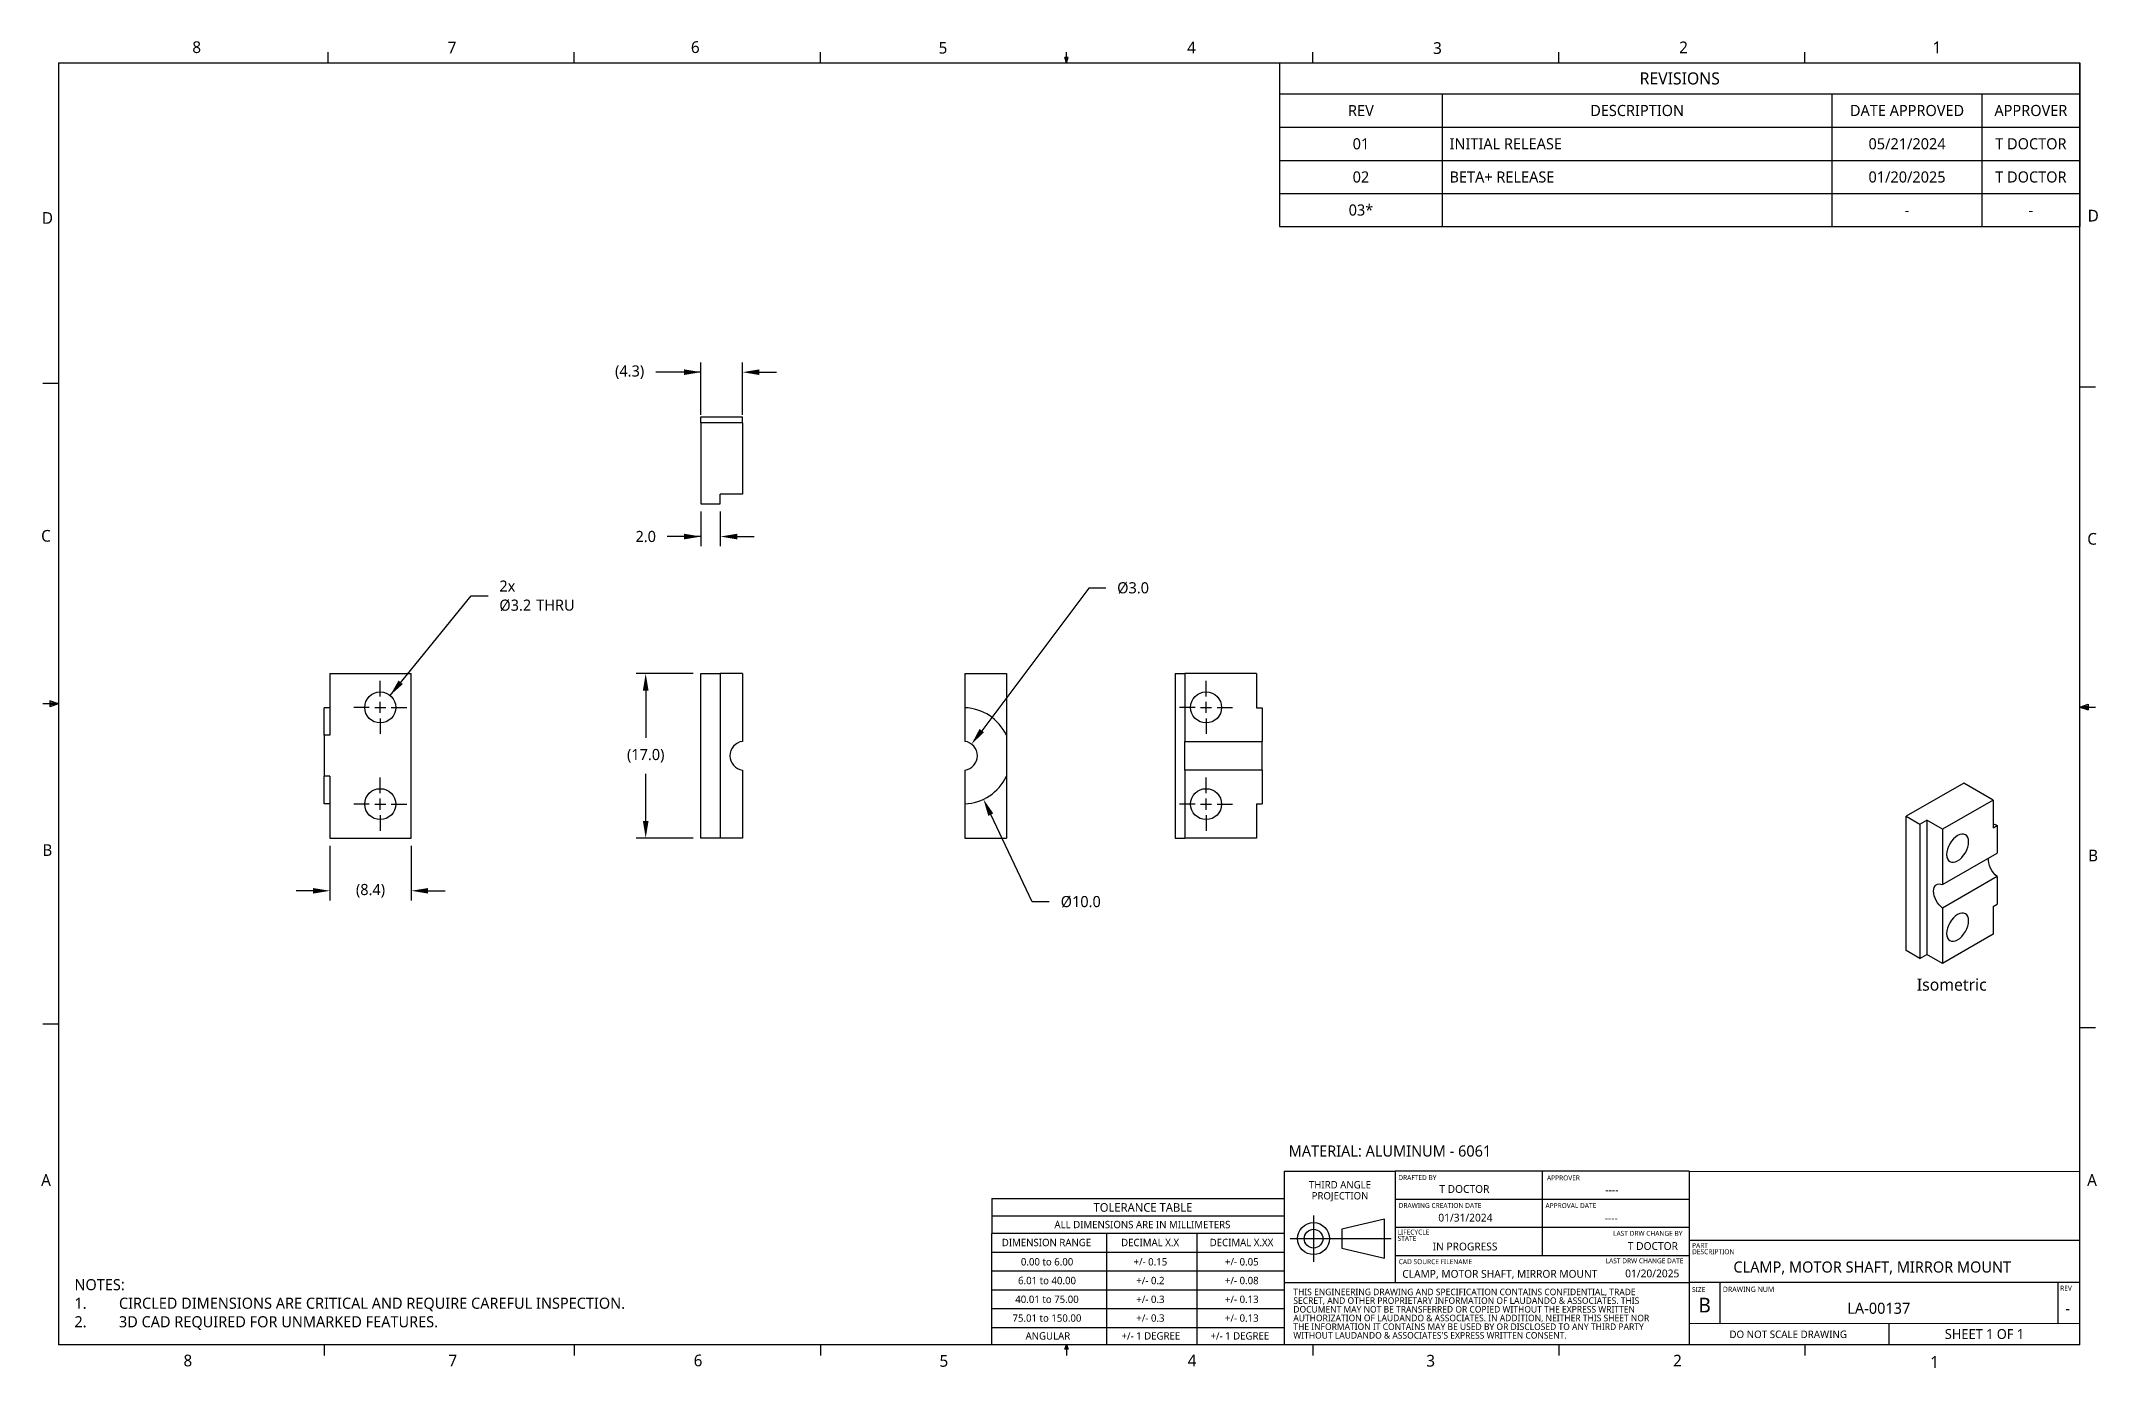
# Model space of a CAD drawing. Extents: x 0.3 to 17, y 0.1 to 10.9.
import ezdxf

# ---------------------------------------------------------------- set-up
doc = ezdxf.new("R2010")
doc.units = 0
doc.header["$LTSCALE"] = 0.5
doc.header["$MEASUREMENT"] = 0
doc.header["$PDMODE"] = 33
doc.header["$PDSIZE"] = 0.03937
doc.linetypes.add('CENTER', pattern=[0.72, 0.45, -0.09, 0.09, -0.09])
doc.layers.get('DEFPOINTS').update_dxf_attribs({"linetype": 'CONTINUOUS'})
for name, color, linetype in [('ANNOTATION_LINES', 7, 'CONTINUOUS'), ('ANNOTATION_TEXT', 7, 'CONTINUOUS'), ('BORDER_FRAME', 7, 'CONTINUOUS'), ('CENTERMARKS', 7, 'CONTINUOUS'), ('SKETCHED_GEOMETRY', 7, 'CONTINUOUS'), ('TABLES', 7, 'CONTINUOUS'), ('TITLE_BLOCK', 7, 'CONTINUOUS'), ('VISIBLE', 7, 'CONTINUOUS')]:
    doc.layers.add(name, color=color, linetype=linetype)
doc.styles.add('ONSHAPE-CUSTOM-STYLE-NOTE0', font='NotoSans-Regular.ttf')
doc.styles.add('ONSHAPE-CUSTOM-STYLE-NOTE1', font='NotoSans-Regular.ttf')
doc.styles.add('ONSHAPE-CUSTOM-STYLE-NOTE2', font='NotoSans-Regular.ttf')
doc.styles.add('ONSHAPE-CUSTOM-STYLE-NOTE3', font='NotoSans-Regular.ttf')
doc.styles.add('ONSHAPE-CUSTOM-STYLE-NOTE4', font='NotoSans-Regular.ttf')
doc.styles.add('ONSHAPE-CUSTOM-STYLE-NOTE5', font='NotoSans-Regular.ttf')
doc.styles.add('ONSHAPE-CUSTOM-STYLE-NOTE6', font='NotoSans-Regular.ttf')
doc.styles.add('ONSHAPE-CUSTOM-STYLE-NOTE7', font='NotoSans-Regular.ttf')
doc.styles.add('ONSHAPE-CUSTOM-STYLE-NOTE_', font='NotoSans-Regular.ttf')
doc.styles.add('ONSHAPE-STANDARD', font='NotoSans-Regular.ttf')
doc.styles.add('ONSHAPE-STANDARD-DIMENSION', font='')
doc.styles.add('ONSHAPE-STANDARD-HOLE-CALL', font='Noto Sans', dxfattribs={"height": 0.090551})
doc.styles.add('ONSHAPE-STANDARD-NOTESTYLE', font='Noto Sans', dxfattribs={"height": 0.090551})
doc.styles.add('ONSHAPE-STANDARD-REVISION0', font='Noto Sans')
doc.styles.add('ONSHAPE-STANDARD-REVISION1', font='Noto Sans')
doc.styles.add('ONSHAPE-STANDARD-REVISIONT', font='Noto Sans')
doc.styles.add('ONSHAPE-STANDARD-VIEW-LABE', font='Noto Sans', dxfattribs={"height": 0.098425})
doc.styles.get('ONSHAPE-STANDARD-DIMENSION').set_extended_font_data('Noto Sans')
doc.dimstyles.new('ONSHAPE-STANDARD$0', dxfattribs={"dimtxt": 0.090551, "dimasz": 0.137795, "dimexe": 0.07874, "dimexo": 0.062992, "dimgap": 0.090551, "dimtad": 0, "dimtih": 1, "dimtoh": 1, "dimdec": 1, "dimlfac": 25.4, "dimzin": 7, "dimtxsty": 'ONSHAPE-STANDARD-DIMENSION', "dimcen": 0.09, "dimclrd": 7, "dimclre": 7, "dimclrt": 7, "dimadec": 1, "dimazin": 3, "dimtfac": 1, "dimtdec": 1, "dimtofl": 0, "dimtmove": 0, "dimatfit": 3, "dimtolj": 1, "dimtzin": 7})
doc.dimstyles.new('ONSHAPE-STANDARD$4', dxfattribs={"dimtxt": 0.090551, "dimasz": 0.137795, "dimexe": 0.07874, "dimexo": 0.062992, "dimgap": 0.090551, "dimtad": 0, "dimtih": 1, "dimtoh": 1, "dimdec": 1, "dimlfac": 25.4, "dimzin": 7, "dimtxsty": 'ONSHAPE-STANDARD-DIMENSION', "dimcen": 0, "dimclrd": 7, "dimclre": 7, "dimclrt": 7, "dimadec": 1, "dimazin": 3, "dimtfac": 1, "dimtdec": 1, "dimtofl": 0, "dimtmove": 0, "dimatfit": 3, "dimtolj": 1, "dimtzin": 7})

msp = doc.modelspace()

# ---------------------------------------------------------------- texts
at = {"layer": 'ANNOTATION_TEXT', "color": 7, "insert": (15.804, 3.263), "char_height": 0.09843, "attachment_point": 2, "style": 'ONSHAPE-STANDARD-VIEW-LABE'}
msp.add_mtext('Isometric', dxfattribs=at)
at = {"layer": 'ANNOTATION_TEXT', "char_height": 0.090551, "attachment_point": 1, "style": 'ONSHAPE-STANDARD-NOTESTYLE'}
for s, insert, width in [('MATERIAL: ALUMINUM - 6061 ', (10.4066, 1.9048), 5.318053), ('NOTES:\\P1.^ICIRCLED DIMENSIONS ARE CRITICAL AND REQUIRE CAREFUL INSPECTION. \\P2.^I3D CAD REQUIRED FOR UNMARKED FEATURES. ', (0.523, 0.817), 6.788272)]:
    msp.add_mtext(s, dxfattribs=dict(at, insert=insert, width=width))
at = {"layer": 'BORDER_FRAME', "char_height": 0.0954, "attachment_point": 1, "style": 'ONSHAPE-STANDARD'}
for s, insert in [('8', (1.4826, 10.8922)), ('7', (3.5606, 10.8887)), ('6', (5.541, 10.8924)), ('5', (7.5568, 10.8876)), ('4', (9.5802, 10.8901)), ('3', (11.582, 10.885)), ('2', (13.5851, 10.8907)), ('1', (15.6474, 10.8908)), ('D', (0.2582, 9.5022)), ('D', (16.9099, 9.5208)), ('C', (0.2518, 6.9147)), ('C', (16.9068, 6.8902)), ('B', (0.262, 4.3568)), ('B', (16.9136, 4.3129)), ('A', (16.9058, 1.6709)), ('8', (1.4107, 0.202)), ('7', (3.5672, 0.202)), ('6', (5.5633, 0.2024)), ('5', (7.5644, 0.1993)), ('4', (9.5846, 0.2025)), ('3', (11.527, 0.2003)), ('2', (13.5355, 0.2012)), ('1', (15.6279, 0.1899))]:
    msp.add_mtext(s, dxfattribs=dict(at, insert=insert))
at = {"layer": 'SKETCHED_GEOMETRY', "insert": (0.252, 1.6708), "char_height": 0.0954, "attachment_point": 1, "style": 'ONSHAPE-STANDARD'}
msp.add_mtext('A', dxfattribs=at)
at = {"layer": 'TITLE_BLOCK'}
for s, insert, char_height, attachment_point, style in [('THIRD ANGLE', (10.8243, 1.6152), 0.060101, 2, 'ONSHAPE-STANDARD'), ('PROJECTION', (10.8245, 1.5254), 0.0601, 2, 'ONSHAPE-STANDARD'), ('DRAFTED BY', (11.2986, 1.6634), 0.04007, 1, 'ONSHAPE-STANDARD'), ('APPROVER', (12.509, 1.6607), 0.04007, 1, 'ONSHAPE-STANDARD'), ('TOLERANCE TABLE', (9.2202, 1.4352), 0.070118, 2, 'ONSHAPE-STANDARD'), ('DRAWING CREATION DATE', (11.3017, 1.4361), 0.040067, 1, 'ONSHAPE-STANDARD'), ('APPROVAL DATE', (12.4967, 1.4355), 0.040067, 1, 'ONSHAPE-CUSTOM-STYLE-NOTE_'), ('ALL DIMENSIONS ARE IN MILLIMETERS', (9.2159, 1.2911), 0.060101, 2, 'ONSHAPE-STANDARD'), ('LIFECYCLE', (11.2929, 1.2199), 0.04007, 1, 'ONSHAPE-STANDARD'), ('DIMENSION RANGE', (8.435, 1.145), 0.060101, 2, 'ONSHAPE-STANDARD'), ('DECIMAL X.X', (9.2785, 1.145), 0.060101, 2, 'ONSHAPE-STANDARD'), ('DECIMAL X.XX', (10.0224, 1.145), 0.060101, 2, 'ONSHAPE-STANDARD'), ('STATE', (11.2929, 1.1681), 0.04007, 1, 'ONSHAPE-STANDARD'), ('PART', (13.69, 1.1116), 0.04007, 1, 'ONSHAPE-STANDARD'), ('DESCRIPTION', (13.69, 1.0598), 0.040067, 1, 'ONSHAPE-STANDARD'), ('0.00 to 6.00', (8.4401, 0.988), 0.060101, 2, 'ONSHAPE-STANDARD'), ('+/- 0.15', (9.2806, 0.988), 0.0601, 2, 'ONSHAPE-STANDARD'), ('+/- 0.05', (10.0248, 0.988), 0.0601, 2, 'ONSHAPE-STANDARD'), ('CAD SOURCE FILENAME', (11.3025, 0.9789), 0.040067, 1, 'ONSHAPE-STANDARD'), ('40.01 to 75.00', (8.4393, 0.6827), 0.060101, 2, 'ONSHAPE-STANDARD'), ('6.01 to 40.00', (8.4397, 0.8354), 0.060101, 2, 'ONSHAPE-STANDARD'), ('+/- 0.2', (9.281, 0.8354), 0.0601, 2, 'ONSHAPE-STANDARD'), ('+/- 0.3', (9.281, 0.6827), 0.0601, 2, 'ONSHAPE-STANDARD'), ('+/- 0.08', (10.0248, 0.8354), 0.0601, 2, 'ONSHAPE-STANDARD'), ('+/- 0.13', (10.0248, 0.6827), 0.0601, 2, 'ONSHAPE-STANDARD'), ('THIS ENGINEERING DRAWING AND SPECIFICATION CONTAINS CONFIDENTIAL, TRADE', (10.4444, 0.739), 0.053006, 1, 'ONSHAPE-STANDARD'), ('SIZE', (13.69, 0.7524), 0.04007, 1, 'ONSHAPE-STANDARD'), ('DRAWING NUM', (13.9406, 0.7551), 0.042405, 1, 'ONSHAPE-STANDARD'), ('REV', (16.6862, 0.7636), 0.04007, 1, 'ONSHAPE-STANDARD'), ('75.01 to 150.00', (8.4389, 0.5301), 0.060101, 2, 'ONSHAPE-STANDARD'), ('+/- 0.3', (9.281, 0.5301), 0.0601, 2, 'ONSHAPE-STANDARD'), ('+/- 0.13', (10.0248, 0.5301), 0.0601, 2, 'ONSHAPE-STANDARD'), ('AUTHORIZATION OF LAUDANDO & ASSOCIATES. IN ADDITION, NEITHER THIS SHEET NOR', (10.4444, 0.527), 0.053006, 1, 'ONSHAPE-STANDARD'), ('SECRET, AND OTHER PROPRIETARY INFORMATION OF LAUDANDO & ASSOCIATES. THIS', (10.4444, 0.6684), 0.053006, 1, 'ONSHAPE-STANDARD'), ('DOCUMENT MAY NOT BE TRANSFERRED OR COPIED WITHOUT THE EXPRESS WRITTEN', (10.4444, 0.5977), 0.053006, 1, 'ONSHAPE-STANDARD'), ('B', (13.792, 0.6655), 0.1202, 2, 'ONSHAPE-STANDARD'), ('ANGULAR', (8.4465, 0.3847), 0.0601, 2, 'ONSHAPE-STANDARD'), ('+/- 1 DEGREE', (9.2846, 0.3847), 0.060101, 2, 'ONSHAPE-STANDARD'), ('+/- 1 DEGREE', (10.0088, 0.3847), 0.060101, 2, 'ONSHAPE-STANDARD'), ('THE INFORMATION IT CONTAINS MAY BE USED BY OR DISCLOSED TO ANY THIRD PARTY', (10.4444, 0.4563), 0.053006, 1, 'ONSHAPE-STANDARD'), ("WITHOUT LAUDANDO & ASSOCIATES'S EXPRESS WRITTEN CONSENT.", (10.4444, 0.3857), 0.053006, 1, 'ONSHAPE-STANDARD'), ('DO NOT SCALE DRAWING', (14.4723, 0.3981), 0.061063, 2, 'ONSHAPE-STANDARD')]:
    msp.add_mtext(s, dxfattribs=dict(at, insert=insert, char_height=char_height, attachment_point=attachment_point, style=style))
at = {"layer": 'TITLE_BLOCK', "attachment_point": 1}
for s, insert, char_height, width, style in [('{\\fNoto Sans|b0|i0|c0|p0;\\W6.94722;  }T DOCTOR', (11.3336, 1.5824), 0.063607, 1.076884, 'ONSHAPE-STANDARD'), ('{\\fNoto Sans|b0|i0|c0|p0;\\W7.09482;   }----', (12.526, 1.5757), 0.063607, 1.095515, 'ONSHAPE-STANDARD'), ('{\\fNoto Sans|b0|i0|c0|p0;\\W6.47679;  }01/31/2024', (11.3454, 1.349), 0.063607, 1.072549, 'ONSHAPE-STANDARD'), ('{\\fNoto Sans|b0|i0|c0|p0;\\W6.92877;   }----', (12.5309, 1.3463), 0.063607, 1.072549, 'ONSHAPE-CUSTOM-STYLE-NOTE0'), ('{\\fNoto Sans|b0|i0|c0|p0;\\W4.84526; }LAST DRW CHANGE BY', (12.9811, 1.2094), 0.040067, 0.662958, 'ONSHAPE-CUSTOM-STYLE-NOTE6'), ('{\\fNoto Sans|b0|i0|c0|p0;\\W5.50828;  }IN PROGRESS', (11.3408, 1.1141), 0.063607, 1.072549, 'ONSHAPE-CUSTOM-STYLE-NOTE1'), ('{\\fNoto Sans|b0|i0|c0|p0;\\W8.20002; }T DOCTOR', (12.9906, 1.118), 0.063607, 0.624475, 'ONSHAPE-CUSTOM-STYLE-NOTE7'), ('CLAMP, MOTOR SHAFT, MIRROR MOUNT', (11.3314, 0.8916), 0.063607, 1.704561, 'ONSHAPE-CUSTOM-STYLE-NOTE3'), ('LAST DRW CHANGE DATE', (12.9866, 0.9861), 0.040067, 0.662958, 'ONSHAPE-STANDARD'), ('{\\fNoto Sans|b0|i0|c0|p0;\\W6.83535; }01/20/2025', (12.9984, 0.8948), 0.063607, 0.624475, 'ONSHAPE-CUSTOM-STYLE-NOTE2'), ('{\\fNoto Sans|b0|i0|c0|p0;\\W5.00006;  }CLAMP, MOTOR SHAFT, MIRROR MOUNT', (13.7198, 0.9607), 0.090551, 3.08325, 'ONSHAPE-CUSTOM-STYLE-NOTE5'), ('{\\fNoto Sans|b0|i0|c0|p0;\\W7.90767;    }LA-00137', (13.9836, 0.625), 0.090551, 2.630797, 'ONSHAPE-CUSTOM-STYLE-NOTE4'), ('{\\fNoto Sans|b0|i0|c0|p0;\\W3.91256; }-', (16.6088, 0.6247), 0.090551, 0.297497, 'ONSHAPE-STANDARD'), ('{\\fNoto Sans|b0|i0|c0|p0;\\W7.13836;  }SHEET 1 OF 1', (15.3599, 0.4101), 0.080135, 1.501676, 'ONSHAPE-STANDARD')]:
    msp.add_mtext(s, dxfattribs=dict(at, insert=insert, char_height=char_height, width=width, style=style))

# ---------------------------------------------------------------- blocks, each defined once
blk = doc.blocks.new('*T1')
at = {"layer": 'TABLES', "color": 0, "linetype": 'BYBLOCK'}
for p, q in [((0, 0), (6.513, 0)), ((0, 0), (0, -1.332)), ((6.513, 0), (6.513, -1.332)), ((0, -0.253), (6.513, -0.253)), ((1.324, -0.253), (1.324, -1.332)), ((4.496, -0.253), (4.496, -1.332)), ((5.717, -0.253), (5.717, -1.332)), ((0, -0.523), (6.513, -0.523)), ((0, -0.794), (6.513, -0.794)), ((0, -1.063), (6.513, -1.063)), ((0, -1.332), (6.513, -1.332))]:
    blk.add_line(p, q, dxfattribs=at)
at = {"layer": 'TABLES', "color": 0}
for s, insert, char_height, width, attachment_point, style in [('{REVISIONS}', (3.257, -0.127), 0.09843, 6.39514, 5, 'ONSHAPE-STANDARD-REVISIONT'), ('REV', (0.662, -0.388), 0.0906, 1.20615, 5, 'ONSHAPE-STANDARD-REVISION0'), ('DESCRIPTION', (2.91, -0.388), 0.09055, 3.05356, 5, 'ONSHAPE-STANDARD-REVISION0'), ('DATE APPROVED', (5.107, -0.388), 0.09055, 1.10321, 5, 'ONSHAPE-STANDARD-REVISION0'), ('APPROVER', (6.115, -0.388), 0.0906, 0.67789, 5, 'ONSHAPE-STANDARD-REVISION0'), ('{01}', (0.662, -0.659), 0.0906, 1.20615, 5, 'ONSHAPE-STANDARD-REVISION1'), ('{INITIAL RELEASE}', (1.383, -0.659), 0.09055, 3.05356, 4, 'ONSHAPE-STANDARD-REVISION1'), ('{05/21/2024}', (5.107, -0.659), 0.09055, 1.10321, 5, 'ONSHAPE-STANDARD-REVISION1'), ('{T DOCTOR}', (6.115, -0.659), 0.0906, 0.67789, 5, 'ONSHAPE-STANDARD-REVISION1'), ('{02}', (0.662, -0.929), 0.0906, 1.20615, 5, 'ONSHAPE-STANDARD-REVISION1'), ('BETA+ RELEASE', (1.383, -0.929), 0.09055, 3.05356, 4, 'ONSHAPE-STANDARD-REVISION1'), ('{01/20/2025}', (5.107, -0.929), 0.09055, 1.10321, 5, 'ONSHAPE-STANDARD-REVISION1'), ('{T DOCTOR}', (6.115, -0.929), 0.0906, 0.67789, 5, 'ONSHAPE-STANDARD-REVISION1'), ('{03*}', (0.662, -1.198), 0.0906, 1.20615, 5, 'ONSHAPE-STANDARD-REVISION1'), ('{-}', (5.107, -1.198), 0.0906, 1.10321, 5, 'ONSHAPE-STANDARD-REVISION1'), ('{-}', (6.115, -1.198), 0.0906, 0.67789, 5, 'ONSHAPE-STANDARD-REVISION1')]:
    blk.add_mtext(s, dxfattribs=dict(at, insert=insert, char_height=char_height, width=width, attachment_point=attachment_point, style=style))
blk = doc.blocks.new('*U2', base_point=(-0.091, -0.125))
at = {"layer": 'ANNOTATION_TEXT', "color": 0, "char_height": 0.0906, "attachment_point": 7, "style": 'ONSHAPE-STANDARD-HOLE-CALL'}
for s, insert in [('2x', (0, -0.091)), ('%%c3.2', (0, -0.25)), (' THRU', (0.269, -0.247))]:
    blk.add_mtext(s, dxfattribs=dict(at, insert=insert))
blk = doc.blocks.new('*D3')
at = {"layer": 'ANNOTATION_TEXT', "color": 7}
for p, q in [((5.623, 7.064), (5.623, 6.782)), ((5.78, 7.064), (5.78, 6.782)), ((5.623, 6.861), (5.347, 6.861)), ((5.485, 6.861), (5.347, 6.861)), ((5.918, 6.861), (6.056, 6.861))]:
    blk.add_line(p, q, dxfattribs=at)
for points in [[(5.485, 6.838), (5.485, 6.884), (5.623, 6.861)], [(5.918, 6.884), (5.918, 6.838), (5.78, 6.861)]]:
    blk.add_solid(points, dxfattribs=at)
at = {"layer": 'DEFPOINTS', "color": 0}
for p in [(5.623, 7.127), (5.78, 7.127), (5.78, 6.861)]:
    blk.add_point(p, dxfattribs=at)
at = {"layer": 'ANNOTATION_TEXT', "color": 7, "insert": (5.173, 6.861), "char_height": 0.0906, "attachment_point": 5, "style": 'ONSHAPE-STANDARD-DIMENSION'}
blk.add_mtext('\\A1;2.0', dxfattribs=at)
blk = doc.blocks.new('*D4')
at = {"layer": 'ANNOTATION_TEXT', "color": 7}
for p, q in [((5.623, 7.851), (5.623, 8.278)), ((5.961, 7.851), (5.961, 8.278)), ((5.623, 8.199), (5.255, 8.199)), ((5.485, 8.199), (5.347, 8.199)), ((6.099, 8.199), (6.237, 8.199))]:
    blk.add_line(p, q, dxfattribs=at)
for points in [[(5.485, 8.176), (5.485, 8.222), (5.623, 8.199)], [(6.099, 8.222), (6.099, 8.176), (5.961, 8.199)]]:
    blk.add_solid(points, dxfattribs=at)
at = {"layer": 'DEFPOINTS', "color": 0}
for p in [(5.623, 8.199), (5.623, 7.788), (5.961, 7.788)]:
    blk.add_point(p, dxfattribs=at)
at = {"layer": 'ANNOTATION_TEXT', "color": 7, "insert": (5.042, 8.199), "char_height": 0.0906, "attachment_point": 5, "style": 'ONSHAPE-STANDARD-DIMENSION'}
blk.add_mtext('\\A1;(4.3)', dxfattribs=at)
blk = doc.blocks.new('*D5')
at = {"layer": 'ANNOTATION_TEXT', "color": 7}
for p, q in [((5.56, 5.746), (5.094, 5.746)), ((5.173, 5.608), (5.173, 5.223)), ((5.173, 4.545), (5.173, 4.93)), ((5.56, 4.407), (5.094, 4.407))]:
    blk.add_line(p, q, dxfattribs=at)
for points in [[(5.196, 5.608), (5.15, 5.608), (5.173, 5.746)], [(5.15, 4.545), (5.196, 4.545), (5.173, 4.407)]]:
    blk.add_solid(points, dxfattribs=at)
at = {"layer": 'DEFPOINTS', "color": 0}
for p in [(5.173, 5.746), (5.623, 5.746), (5.623, 4.407)]:
    blk.add_point(p, dxfattribs=at)
at = {"layer": 'ANNOTATION_TEXT', "color": 7, "insert": (5.173, 5.077), "char_height": 0.0906, "attachment_point": 5, "style": 'ONSHAPE-STANDARD-DIMENSION'}
blk.add_mtext('\\A1;(17.0)', dxfattribs=at)
blk = doc.blocks.new('*D6')
at = {"layer": 'ANNOTATION_TEXT', "color": 7}
for p, q in [((2.603, 4.344), (2.603, 3.899)), ((3.264, 4.344), (3.264, 3.899)), ((2.465, 3.978), (2.327, 3.978)), ((3.402, 3.978), (3.54, 3.978))]:
    blk.add_line(p, q, dxfattribs=at)
for points in [[(2.465, 3.955), (2.465, 4), (2.603, 3.978)], [(3.402, 4), (3.402, 3.955), (3.264, 3.978)]]:
    blk.add_solid(points, dxfattribs=at)
at = {"layer": 'DEFPOINTS', "color": 0}
for p in [(2.603, 4.407), (3.264, 4.407), (3.264, 3.978)]:
    blk.add_point(p, dxfattribs=at)
at = {"layer": 'ANNOTATION_TEXT', "color": 7, "insert": (2.933, 3.978), "char_height": 0.0906, "attachment_point": 5, "style": 'ONSHAPE-STANDARD-DIMENSION'}
blk.add_mtext('\\A1;(8.4)', dxfattribs=at)
blk = doc.blocks.new('*D7')
at = {"layer": 'ANNOTATION_TEXT', "color": 7}
for p, q in [((8.78, 6.442), (7.908, 5.281)), ((8.918, 6.442), (8.78, 6.442))]:
    blk.add_line(p, q, dxfattribs=at)
blk.add_solid([(7.89, 5.295), (7.927, 5.268), (7.825, 5.171)], dxfattribs=at)
at = {"layer": 'DEFPOINTS', "color": 0}
for p in [(7.825, 5.171), (7.684, 4.982)]:
    blk.add_point(p, dxfattribs=at)
at = {"layer": 'ANNOTATION_TEXT', "color": 7, "insert": (9.14, 6.442), "char_height": 0.0906, "attachment_point": 5, "style": 'ONSHAPE-STANDARD-DIMENSION'}
blk.add_mtext('\\A1;Ø3.0', dxfattribs=at)
blk = doc.blocks.new('*D8')
at = {"layer": 'ANNOTATION_TEXT', "color": 7}
for p, q in [((8.318, 3.888), (7.981, 4.598)), ((8.456, 3.888), (8.318, 3.888))]:
    blk.add_line(p, q, dxfattribs=at)
blk.add_solid([(8.002, 4.608), (7.961, 4.588), (7.922, 4.723)], dxfattribs=at)
at = {"layer": 'DEFPOINTS', "color": 0}
for p in [(7.587, 5.431), (7.922, 4.723)]:
    blk.add_point(p, dxfattribs=at)
at = {"layer": 'ANNOTATION_TEXT', "color": 7, "insert": (8.714, 3.888), "char_height": 0.0906, "attachment_point": 5, "style": 'ONSHAPE-STANDARD-DIMENSION'}
blk.add_mtext('\\A1;Ø10.0', dxfattribs=at)

# ---------------------------------------------------------------- dimensions: what is measured, and where the dimension line sits
at = {"layer": 'ANNOTATION_TEXT'}
for base, p1, p2, angle, picture, middle in [((5.6227, 8.199), (5.9613, 7.788, 0.3422), (5.6227, 7.788, 0.3422), 180, '*D4', (5.0424, 8.199)), ((5.1732, 5.746), (5.6227, 4.4074, 0.3543), (5.6227, 5.746, 0.3543), 90, '*D5', (5.1732, 5.0767)), ((3.2642, 3.9775), (2.6028, 4.4074, 0.1693), (3.2642, 4.4074, 0.1693), 0, '*D6', (2.9335, 3.9775))]:
    dim = msp.add_linear_dim(base=base, p1=p1, p2=p2, angle=angle, text='(<>)', dimstyle='ONSHAPE-STANDARD$0', override={"dimlfac": 12.7, "dimpost": ''}, dxfattribs=at)
    dim.commit()
    dim.dimension.update_dxf_attribs({"geometry": picture, "text_midpoint": middle, "dimtype": 161})
dim = msp.add_linear_dim(base=(5.7802, 6.8611), p1=(5.6227, 7.1266, 0.3422), p2=(5.7802, 7.1266, 0.3422), angle=0, dimstyle='ONSHAPE-STANDARD$0', override={"dimlfac": 12.7, "dimpost": ''}, dxfattribs=at)
dim.commit()
dim.dimension.update_dxf_attribs({"geometry": '*D3', "text_midpoint": (5.1732, 6.8611), "dimtype": 161})
for p1, p2, override, picture, middle in [((7.6835, 4.9823, 0.3822), (7.8254, 5.1711, 0.3822), {"dimexe": 0.030921, "dimlfac": 12.7, "dimpost": 'Ø<>', "dimtofl": 0, "dimtmove": 0, "dimatfit": 3}, '*D7', (9.1402, 6.442)), ((7.586576, 5.43065, 0.382165), (7.922333, 4.722777, 0.382165), {"dimlfac": 12.7, "dimpost": 'Ø<>', "dimtofl": 0, "dimtmove": 0, "dimatfit": 3}, '*D8', (8.714075, 3.888444))]:
    dim = msp.add_diameter_dim_2p(p1=p1, p2=p2, dimstyle='ONSHAPE-STANDARD$4', override=override, dxfattribs=at)
    dim.commit()
    dim.dimension.update_dxf_attribs({"geometry": picture, "text_midpoint": middle, "dimtype": 163})

# ---------------------------------------------------------------- linework, layer by layer
at = {"layer": 'ANNOTATION_LINES'}
for p, q in [((3.0918, 5.568, 0.0846), (3.753, 6.3786, -0.0846)), ((3.753, 6.3786), (3.8908, 6.3786))]:
    msp.add_line(p, q, dxfattribs=at)
msp.add_solid([(3.1967, 5.6603), (3.0918, 5.568), (3.1611, 5.6893)], dxfattribs=at)
at = {"layer": 'BORDER_FRAME'}
for p, q in [((0.3928, 10.7165), (0.3928, 0.2823)), ((0.3928, 10.7165), (16.846, 10.7165)), ((2.5875, 10.7165), (2.5875, 10.8028)), ((4.5911, 10.7165), (4.5911, 10.8028)), ((6.5947, 10.7165), (6.5947, 10.8028)), ((8.6111, 10.7592), (8.5848, 10.7592)), ((8.5983, 10.7165), (8.5848, 10.7592)), ((8.5911, 10.7592), (8.5983, 10.7165)), ((8.5983, 10.7165), (8.5983, 10.8028)), ((8.6033, 10.7592), (8.5983, 10.7165)), ((8.5983, 10.7165), (8.6111, 10.7592)), ((10.6019, 10.7165), (10.6019, 10.8028)), ((12.6055, 10.7165), (12.6055, 10.8028)), ((14.6092, 10.7165), (14.6092, 10.8028)), ((16.846, 0.2823), (16.846, 10.7165)), ((0.3924, 8.1073), (0.2652, 8.1073)), ((16.847, 8.0811), (16.9742, 8.0811)), ((0.3924, 5.4994), (0.2652, 5.4994)), ((0.3924, 5.4994), (0.324, 5.5238)), ((0.324, 5.5238), (0.324, 5.4764)), ((0.3924, 5.4994), (0.324, 5.5086)), ((0.3924, 5.4994), (0.324, 5.4764)), ((0.3924, 5.4994), (0.324, 5.4889)), ((16.847, 5.4732), (16.9153, 5.4977)), ((16.847, 5.4732), (16.9153, 5.4824)), ((16.847, 5.4732), (16.9153, 5.4627)), ((16.847, 5.4732), (16.9153, 5.4502)), ((16.847, 5.4732), (16.9742, 5.4732)), ((16.9153, 5.4977), (16.9153, 5.4502)), ((0.3924, 2.8915), (0.2652, 2.8915)), ((16.847, 2.8653), (16.9742, 2.8653)), ((16.846, 0.2823), (0.3928, 0.2823)), ((2.5559, 0.2795), (2.5559, 0.1959)), ((4.5911, 0.2822), (4.5911, 0.1959)), ((6.5947, 0.2822), (6.5947, 0.1959)), ((8.5848, 0.247), (8.5983, 0.2822)), ((8.6111, 0.247), (8.5848, 0.247)), ((8.5983, 0.2822), (8.6111, 0.247)), ((8.5983, 0.2822), (8.5983, 0.1959)), ((10.6019, 0.2822), (10.6019, 0.1959)), ((12.6055, 0.2822), (12.6055, 0.1959)), ((14.6091, 0.2795), (14.6091, 0.1959))]:
    msp.add_line(p, q, dxfattribs=at)
at = {"layer": 'CENTERMARKS', "linetype": 'CENTER'}
for p, q in [((3.0122, 5.5604), (3.0122, 5.6864)), ((9.7342, 5.5604), (9.7342, 5.6864)), ((2.9222, 5.4704), (2.7962, 5.4704)), ((3.0122, 5.3804), (3.0122, 5.2544)), ((3.1022, 5.4704), (3.2282, 5.4704)), ((9.6442, 5.4704), (9.5182, 5.4704)), ((9.7342, 5.3804), (9.7342, 5.2544)), ((9.8242, 5.4704), (9.9502, 5.4704)), ((3.0122, 4.773), (3.0122, 4.899)), ((9.7342, 4.773), (9.7342, 4.899)), ((2.9222, 4.683), (2.7962, 4.683)), ((3.0122, 4.593), (3.0122, 4.467)), ((3.1022, 4.683), (3.2282, 4.683)), ((9.6442, 4.683), (9.5182, 4.683)), ((9.7342, 4.593), (9.7342, 4.467)), ((9.8242, 4.683), (9.9502, 4.683))]:
    msp.add_line(p, q, dxfattribs=at)
at = {"layer": 'CENTERMARKS', "linetype": 'CONTINUOUS'}
for p, q in [((2.9672, 5.4704), (3.0572, 5.4704)), ((3.0122, 5.4254), (3.0122, 5.5154)), ((9.6892, 5.4704), (9.7792, 5.4704)), ((9.7342, 5.4254), (9.7342, 5.5154)), ((3.0122, 4.638), (3.0122, 4.728)), ((9.7342, 4.638), (9.7342, 4.728)), ((2.9672, 4.683), (3.0572, 4.683)), ((9.6892, 4.683), (9.7792, 4.683))]:
    msp.add_line(p, q, dxfattribs=at)
at = {"layer": 'TITLE_BLOCK', "linetype": 'CONTINUOUS'}
for p, q in [((10.3686, 1.6946), (10.3686, 0.7891)), ((11.2742, 1.6946), (11.2742, 0.7901)), ((13.666, 1.6946), (16.846, 1.6939)), ((13.666, 1.6946), (13.666, 0.7891)), ((10.3686, 0.7901), (10.3686, 0.2823)), ((13.666, 0.7902), (13.666, 0.283))]:
    msp.add_line(p, q, dxfattribs=at)
at = {"layer": 'TITLE_BLOCK'}
for p, q in [((10.3686, 1.6946), (11.2742, 1.6946)), ((13.666, 1.6946), (11.2742, 1.6946)), ((12.4688, 1.6946), (12.4688, 1.0067)), ((7.9901, 1.4739), (7.9901, 1.1878)), ((7.9902, 1.474), (10.3686, 1.474)), ((13.6634, 1.4646), (11.2742, 1.4646)), ((7.9901, 0.2821), (7.9901, 1.1878)), ((7.9902, 1.331), (10.3686, 1.331)), ((10.3686, 1.1879), (7.9902, 1.1879)), ((8.9243, 1.1879), (8.9243, 0.2823)), ((9.6598, 1.1879), (9.6598, 0.2823)), ((10.6092, 1.3341), (10.6092, 0.9583)), ((11.1871, 1.3054), (10.8385, 1.2223)), ((10.8385, 1.2223), (10.8385, 1.0701)), ((11.1871, 0.987), (11.1871, 1.3054)), ((13.6634, 1.2357), (11.2742, 1.2357)), ((10.3686, 1.0347), (7.9902, 1.0347)), ((10.4186, 1.1462), (11.24, 1.1462)), ((10.8385, 1.1462), (11.1871, 1.1462)), ((10.8385, 1.0701), (11.1871, 0.987)), ((13.6634, 1.0067), (11.2742, 1.0067)), ((13.666, 1.1341), (16.846, 1.1329)), ((10.3686, 0.8814), (7.9902, 0.8814)), ((10.3686, 0.7281), (7.9902, 0.7281)), ((10.3686, 0.7901), (13.666, 0.7901)), ((16.846, 0.7899), (13.666, 0.7901)), ((13.9185, 0.4542), (13.9185, 0.7901)), ((16.6679, 0.7901), (16.6679, 0.4563)), ((10.3686, 0.5749), (7.9902, 0.5749)), ((10.3686, 0.4216), (7.9902, 0.4216)), ((16.846, 0.4543), (13.666, 0.4542)), ((15.2924, 0.4542), (15.2924, 0.2823))]:
    msp.add_line(p, q, dxfattribs=at)
for radius in [0.1302, 0.0761]:
    msp.add_circle((10.6092, 1.1462), radius, dxfattribs=at)
at = {"layer": 'VISIBLE'}
for p, q in [((5.6227, 7.8353), (5.9613, 7.8353)), ((5.6227, 7.788), (5.6227, 7.8353)), ((5.6227, 7.788), (5.6227, 7.1266)), ((5.9613, 7.788), (5.6227, 7.788)), ((5.9613, 7.788), (5.9613, 7.8353)), ((5.9613, 7.788), (5.9613, 7.2054)), ((5.7802, 7.1266), (5.7802, 7.2054)), ((5.9613, 7.2054), (5.7802, 7.2054)), ((5.6227, 7.1266), (5.7802, 7.1266)), ((2.6028, 5.746), (3.2642, 5.746)), ((2.6028, 5.746), (2.6028, 5.2438)), ((3.2642, 4.4074), (3.2642, 5.746)), ((5.6227, 4.4074), (5.6227, 5.746)), ((5.6227, 5.746), (5.7802, 5.746)), ((5.7802, 5.746), (5.7802, 4.4074)), ((5.9613, 5.746), (5.7802, 5.746)), ((5.9613, 5.746), (5.9613, 5.1938)), ((7.7702, 5.746), (8.1088, 5.746)), ((7.7702, 5.746), (7.7702, 5.4681)), ((8.1088, 5.746), (8.1088, 5.2438)), ((9.4823, 5.746), (9.4823, 4.4074)), ((9.4823, 5.746), (9.561, 5.746)), ((10.1437, 5.746), (9.561, 5.746)), ((9.561, 5.746), (9.561, 5.1938)), ((10.1437, 5.746), (10.1437, 5.4681)), ((2.6028, 5.4681), (2.5555, 5.4681)), ((2.5555, 5.2438), (2.5555, 5.4681)), ((7.7702, 5.4681), (7.7702, 5.1938)), ((10.1437, 5.4681), (10.1909, 5.4681)), ((10.1909, 5.4681), (10.1909, 5.1938)), ((2.5555, 5.2438), (2.5555, 4.9097)), ((2.6028, 5.2438), (2.5555, 5.2438)), ((8.1088, 5.2438), (8.1088, 4.9097)), ((9.561, 5.1938), (10.1909, 5.1938)), ((9.561, 4.9597), (9.561, 5.1938)), ((10.1909, 4.9597), (10.1909, 5.1938)), ((2.6028, 4.9097), (2.5555, 4.9097)), ((2.5555, 4.6853), (2.5555, 4.9097)), ((2.6028, 4.9097), (2.6028, 4.4074)), ((5.9613, 4.9597), (5.9613, 4.4074)), ((7.7702, 4.9597), (7.7702, 4.6853)), ((8.1088, 4.9097), (8.1088, 4.4074)), ((9.561, 4.9597), (9.561, 4.4074)), ((10.1909, 4.9597), (9.561, 4.9597)), ((10.1909, 4.9597), (10.1909, 4.6853)), ((15.9014, 4.8548), (15.4337, 4.5847)), ((16.1408, 4.7165), (15.7288, 4.4787)), ((16.1408, 4.7165), (15.9014, 4.8548)), ((16.1408, 4.7165), (16.1408, 4.4897)), ((2.6028, 4.6853), (2.5555, 4.6853)), ((7.7702, 4.6853), (7.7702, 4.4074)), ((10.1437, 4.6853), (10.1909, 4.6853)), ((10.1437, 4.6853), (10.1437, 4.4074)), ((15.4337, 4.5847), (15.5451, 4.5204)), ((15.4337, 3.4918), (15.4337, 4.5847)), ((15.5451, 4.5204), (15.6008, 4.5526)), ((15.5451, 4.5204), (15.5451, 3.4275)), ((15.6008, 4.5526), (15.6008, 3.4596)), ((15.7288, 4.4787), (15.6008, 4.5526)), ((2.6028, 4.4074), (3.2642, 4.4074)), ((5.7802, 4.4074), (5.6227, 4.4074)), ((5.9613, 4.4074), (5.7802, 4.4074)), ((7.7702, 4.4074), (8.1088, 4.4074)), ((9.4823, 4.4074), (9.561, 4.4074)), ((10.1437, 4.4074), (9.561, 4.4074)), ((15.7288, 4.4787), (15.7288, 4.0278)), ((16.1408, 4.4897), (16.1743, 4.5089)), ((16.1743, 4.5089), (16.1743, 4.2849)), ((15.7288, 4.0278), (16.1743, 4.2849)), ((16.1743, 4.0938), (15.7288, 3.8366)), ((16.1743, 4.0938), (16.1743, 3.8698)), ((16.1408, 3.8505), (16.1743, 3.8698)), ((16.1408, 3.8505), (16.1408, 3.6236)), ((15.7288, 3.8366), (15.7288, 3.3857)), ((16.1408, 3.6236), (15.7288, 3.3857)), ((15.5451, 3.4275), (15.4337, 3.4918)), ((15.5451, 3.4275), (15.6008, 3.4596)), ((15.7288, 3.3857), (15.6008, 3.4596))]:
    msp.add_line(p, q, dxfattribs=at)
for centre in [(3.0122, 5.4704), (9.7342, 5.4704), (3.0122, 4.683), (9.7342, 4.683)]:
    msp.add_circle(centre, 0.126, dxfattribs=at)
for centre, radius, start, end in [((7.7545, 5.0767), 0.3917, 25.24094, 87.69603), ((5.977, 5.0767), 0.1181, 97.66226, 262.33774), ((7.7545, 5.0767), 0.1181, 277.66226, 82.33774), ((7.7545, 5.0767), 0.3917, 272.30397, 334.75906)]:
    msp.add_arc(centre, radius, start, end, dxfattribs=at)
at = {"layer": 'VISIBLE', "extrusion": (0, 0, -1)}
for centre, major_axis, start_param, end_param in [((16.1854, 4.1829), (-0.1959, 0.3393), 0.6238929, 0.7451863), ((16.1854, 4.1829), (-0.0591, 0.1023), 4.0607224, 5.6315187), ((15.74, 3.9258), (-0.0591, 0.1023), 4.0607224, 6.9348519)]:
    msp.add_ellipse(centre, major_axis=major_axis, ratio=0.5773503, start_param=start_param, end_param=end_param, dxfattribs=at)
for centre in [(15.8513, 4.3244), (15.8513, 3.6815)]:
    msp.add_ellipse(centre, major_axis=(-0.063, -0.1091), ratio=0.5773503, dxfattribs=at)

# ---------------------------------------------------------------- block references
at = {"layer": 'ANNOTATION_TEXT', "color": 7}
msp.add_blockref('*U2', (3.8908, 6.3786), dxfattribs=at)
at = {"layer": 'TABLES'}
msp.add_blockref('*T1', (10.3328, 10.7165), dxfattribs=at)

msp.set_redraw_order([(e.dxf.handle, doc.entitydb.next_handle()) for e in msp.query("TEXT MTEXT ATTDEF DIMENSION ARC_DIMENSION")])  # texts and dimensions are drawn at this point

doc.saveas('drawing.dxf')
